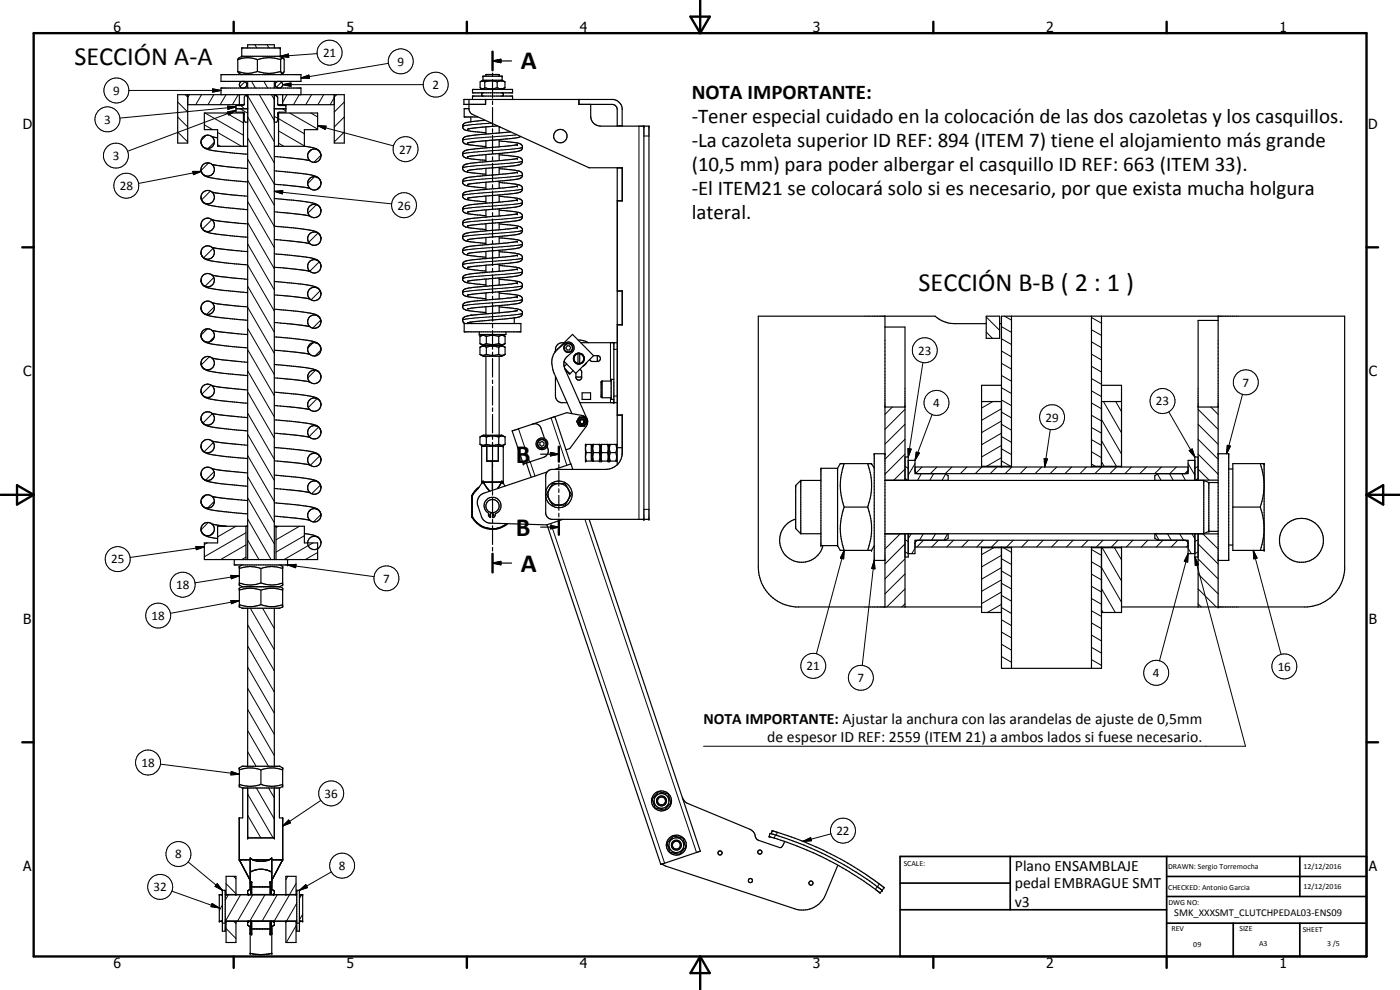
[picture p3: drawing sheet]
<svg xmlns="http://www.w3.org/2000/svg" width="420mm" height="297mm" viewBox="0 0 420 297" stroke-linecap="round" stroke-linejoin="round" font-family="sans-serif">
<defs><g id="words">
<g font-size="7.9">
<text x="22.3" y="19.5">SECCIÓN A-A</text>
<text x="156.3" y="20.8">A</text>
<text x="275.7" y="87.3">SECCIÓN B-B ( 2 : 1 )</text>
<text x="154.8" y="138.8">B</text>
<text x="154.8" y="160.7">B</text>
<text x="156.3" y="171.5">A</text>
</g>
<g font-size="6.3">
<text x="207.6" y="29.8">NOTA IMPORTANTE:</text>
<text x="207.6" y="37">-Tener especial cuidado en la colocación de las dos cazoletas y los casquillos.</text>
<text x="207.6" y="44.2">-La cazoleta superior ID REF: 894 (ITEM 7) tiene el alojamiento más grande</text>
<text x="207.6" y="51.4">(10,5 mm) para poder albergar el casquillo ID REF: 663 (ITEM 33).</text>
<text x="207.6" y="58.6">-El ITEM21 se colocará solo si es necesario, por que exista mucha holgura</text>
<text x="207.6" y="65.7">lateral.</text>
</g>
<g font-size="4.7">
<text x="211.1" y="217.3">NOTA IMPORTANTE: Ajustar la anchura con las arandelas de ajuste de 0,5mm</text>
<text x="230.2" y="222.7">de espesor ID REF: 2559 (ITEM 21) a ambos lados si fuese necesario.</text>
<text x="304.6" y="261.2">Plano ENSAMBLAJE</text>
<text x="304.6" y="266.6">pedal EMBRAGUE SMT</text>
<text x="304.6" y="272">v3</text>
</g>
<g font-size="4.2">
<text x="34" y="9.6">6</text>
<text x="104" y="9.6">5</text>
<text x="174" y="9.6">4</text>
<text x="244" y="9.6">3</text>
<text x="314" y="9.6">2</text>
<text x="384" y="9.6">1</text>
<text x="6.8" y="38.7">D</text>
<text x="410.6" y="38.7">D</text>
<text x="7" y="112.9">C</text>
<text x="410.8" y="112.9">C</text>
<text x="7" y="187.1">B</text>
<text x="410.8" y="187.1">B</text>
<text x="7" y="261.4">A</text>
<text x="410.8" y="261.4">A</text>
<text x="34" y="290.4">6</text>
<text x="104" y="290.4">5</text>
<text x="174" y="290.4">4</text>
<text x="244" y="290.4">3</text>
<text x="314" y="290.4">2</text>
<text x="384" y="290.4">1</text>
</g>
<g font-size="3.9">
<text x="97" y="17.1">21</text>
<text x="119.3" y="19.7">9</text>
<text x="34" y="28.4">9</text>
<text x="129.8" y="26.7">2</text>
<text x="31.3" y="37.1">3</text>
<text x="33.8" y="48">3</text>
<text x="119.7" y="46.1">27</text>
<text x="35.9" y="57">28</text>
<text x="119.3" y="62.9">26</text>
<text x="275.5" y="106.4">23</text>
<text x="372.9" y="116">7</text>
<text x="280.1" y="122.2">4</text>
<text x="346.9" y="121.6">23</text>
<text x="313.8" y="126.5">29</text>
<text x="33.3" y="169">25</text>
<text x="52.8" y="176.7">18</text>
<text x="115" y="174.8">7</text>
<text x="45.5" y="186">18</text>
<text x="242.1" y="201">21</text>
<text x="346" y="203.1">4</text>
<text x="383.4" y="201.2">16</text>
<text x="257.4" y="204.6">7</text>
<text x="42.5" y="230">18</text>
<text x="97.4" y="239.3">36</text>
<text x="251" y="250.5">22</text>
<text x="52.6" y="257.5">8</text>
<text x="101.7" y="261">8</text>
<text x="46.1" y="267.4">32</text>
</g>
<text font-size="3.1" x="352.4" y="275">SMK_XXXSMT_CLUTCHPEDAL03-ENS09</text>
<g font-size="2.4">
<text x="271.2" y="259.7">SCALE:</text>
<text x="350.6" y="260.8">DRAWN: Sergio Torremocha</text>
<text x="391.2" y="260.6">12/12/2016</text>
<text x="350.6" y="267">CHECKED: Antonio Garcia</text>
<text x="391.2" y="266.7">12/12/2016</text>
<text x="350.6" y="271.4">DWG NO:</text>
<text x="351.6" y="279.3">REV</text>
<text x="372" y="279.4">SIZE</text>
<text x="391" y="279.6">SHEET</text>
<text x="358.1" y="284.1">09</text>
<text x="377.9" y="283.8">A3</text>
<text x="398.3" y="283.8">3 /5</text>
</g>
</g></defs>
<g fill="none" stroke="#000" stroke-width=".35">
<path d="M71.4 17.9a7.5 7.5 0 0 1 5.8 0M71.4 17.9v3.5M72.5 16.9v-2.5h11.6v2.5M72.5 16.9h11.6M72.5 16.9l-.8 .5-.3 .5M74.3 14.4v-1h8v1M77.2 17.9l3.1-.6 2.1 .1 1.8 .5M77.2 17.9v3.5M84.1 16.9l.8 .5M84.2 17.9v3.5M84.8 17.3l-.6 .6M84.8 17.3l.1 .1"/>
<path d="M84.9 17.4l.4 .5v3.5l-.4 .6M147.8 18.3l2.5-.5v1zM147.8 15.5v5.6M147.8 18.3h5.7M56.3 28.4v14.5h-3v-14.5h50v14.5h-3v-14.5M56.3 31.4h17M66.3 22.4h24v2h-24zM66.3 28.4v-2h24v2M70.8 32.6h3.5M71.4 21.4a7.7 7.7 0 0 0 5.8 0M71.4 21.4l.3 .5 .8 .5M71.8 28.4v3"/>
<path d="M72.6 24.4a1.01 1.01 0 0 0-.8 1.1 1.01 1.01 0 0 0 1 .9M73.1 33.9v10M73.3 33.9h-12v5h4v5h9M73.3 24.4a1.01 1.01 0 0 1 .8 1.1 1.01 1.01 0 0 1-1 .9M74.3 24.4v2M74.3 28.4v139.5M74.3 28.7h-.7l-.3 .5-.1 2.3-.4 .2h-2v2h2.3l.2 .3v2.2l.3 .5h.7M77.2 21.4l3.1 .6 2.1-.1 1.8-.5M82.3 24.4v2M82.3 28.4v139.5M82.3 28.7h.7l.3 .5v2.1l.2 .2 2.3 .2v2h-2.3l-.2 .3v2.2l-.3 .5h-.7M82.3 32.6h3.5"/>
<path d="M83.3 24.4a1.01 1.01 0 0 0-.7 1.1 1.01 1.01 0 0 0 1 .9M83.4 31.4h16.9M83.4 33.9h11.9v5h-4v5M83.6 33.9v10M84.1 24.4a1.01 1.01 0 0 1 .7 1.1 1.01 1.01 0 0 1-.9 .9M84.2 21.4l.6 .6M84.8 28.4v3M84.9 22h-.1M84.9 22l-.8 .4M140.7 29.8v3.1l.4 .9 .8 .6 34.9 15.9h9.9l.1 10-1.6-.1M140.7 32.6h-1.4v2.5h4.2M141.3 35.1v1.4"/>
<path d="M141.8 29.8v-1h12v1M141.8 26.8h12v1.1h-12zM144.3 24.4l.7-.1 .5 .3M144.3 24.4l-.2 .2v1.7l.2 .2M144.3 26.5l.6 .3M144.9 27.9l-.3 .3 .3 .6M144.9 24.1v-1.2h5.8v1.2M144.9 24.1h5.8M144.9 24.1l-.6 .3M145.5 24.6a6.6 6.6 0 0 1 3.7 0M145.5 26.3l-.5 .3-.7-.1M145.5 26.3a5.7 5.7 0 0 0 3.7 0"/>
<path d="M145.5 24.6v1.7M145.7 36.1l-4.1 .4a2.86 2.86 0 0 0-2.8 1.2 1.65 1.65 0 0 0 2 1.6l5 .5M145.7 29.8v1.5h-6.5v-1.5h44.9a3.2 3.2 0 0 1 2.6 2.6v5.4M145.8 22.9v-.5h4v.5M145.8 38.1v2.1M147.8 21.9v1.1M147.8 23.9v5.5M147.8 30.3v1.1M147.8 32.3v5.5M147.8 38.7v1.1M149.2 26.3a2.31 2.31 0 0 0 2.2 .1M149.2 24.6v1.7"/>
<path d="M149.3 37.8l-8.9 .9M149.8 38v1.9M149.8 38.1l.4 .1M150.7 24.1l.7 .4M150.7 27.9l.4 .3-.4 .6M151.4 24.5a2.52 2.52 0 0 0-2.2 .1M151.4 24.5l.1 .1-.1 1.8M151.4 26.4l-.7 .4M153.2 39.5l-11.5 1.1a2.99 2.99 0 0 0-2.8 1.2 1.6 1.6 0 0 0 2 1.6l4.9 .6M173.7 29.8v1.5h10l.9 .3 .4 .4 .2 .8v5M173.8 29.8v1.5M177.3 31.3v3.5a2.96 2.96 0 0 0 3 3h14.5v118h-29.4l-1.2-.7-.4-.9v-5.2"/>
<path d="M185.2 37.7h1.5M193.2 37.8v118M60.3 42.5a2.01 2.01 0 0 1 2.4-1.9 2.01 2.01 0 0 1 1.5 2.7 2.01 2.01 0 0 1-3 .9M60.3 59.2a2 2 0 0 1 1.9-2 2 2 0 0 1 2.1 1.7 2 2 0 0 1-1.6 2.2h-.8l-.7-.3M60.3 42.5l.1 .6M60.3 50.8a2.01 2.01 0 0 1 2.9-1.8 2.01 2.01 0 0 1 .4 3.4 2.01 2.01 0 0 1-3.2-1M60.3 50.8l.1 .6M60.3 59.2l.1 .5M60.4 59.7l.4 .8M60.4 43.1l.3 .6M60.4 51.4l.3 .5M60.7 52l.5 .5"/>
<path d="M60.7 43.7l.1 .1M60.7 43.7l.3 .4M60.8 43.9a8.8 8.8 0 0 0 5.7 1.6l7.8 .8M61.3 52.6a27.4 27.4 0 0 0 9.1 1.6l3.9 .4M63.7 49.4l10.6 1.2M63.7 57.7l10.6 1.2M63.7 41.1l1.6 .3M82.3 55.2l7.1 .7 3.6 .6M82.3 51.3l5.2 .4a27.2 27.2 0 0 1 7.6 1.3l.9 .9M82.3 47l7.4 .7 3.3 .5M82.3 43.9h9M82.3 59.6l7.4 .6a14.7 14.7 0 0 1 5.8 1.4"/>
<path d="M91.3 43.9a6.6 6.6 0 0 1 4.7 1.7M96 45.6a2 2 0 0 0-3.3 0 2 2 0 0 0 1.2 3.1l1.6-.3 .6-.7 .2-1M96 45.6l.3 1.1M96 53.9l.3 1.1M96 53.9a2.01 2.01 0 0 0-3.2-.2 2.01 2.01 0 0 0 .6 3.1 2.01 2.01 0 0 0 2.9-1.4v-.4M96.1 45.8l.2 .9M140.4 47h.1M140.4 59.5h.1M145.8 42.2v2.2M145.8 46.4v2.1M145.8 50.5v2.2M145.8 54.7v2.1"/>
<path d="M145.8 58.8v2.2M145.9 42.2l-5.5 .7M145.9 44.4l-4.3 .4a2.67 2.67 0 0 0-2.8 1.2 1.84 1.84 0 0 0 2.2 1.6l4.8 .5M145.9 48.5a20.7 20.7 0 0 0-6.8 1.1 1.18 1.18 0 0 0-.2 1.4 1.18 1.18 0 0 0 1.3 .6l5.6 .6M145.9 52.7h-.6a19 19 0 0 0-6 .9 1.26 1.26 0 0 0-.3 1.5 1.26 1.26 0 0 0 1.4 .7l5.4 .6M145.9 56.8l-3.9 .4a4.5 4.5 0 0 0-3.1 1 1.48 1.48 0 0 0 1.8 1.8l5.1 .6M147.8 40.6v5.5M147.8 47v1.1M147.8 49v5.5M147.8 55.4v1.1M147.8 57.3v5.6M149.8 41.9v2.2"/>
<path d="M149.8 46v2.2M149.8 50.2v2.1M149.8 54.4v2.1M149.8 58.5v2.1M149.8 42.3l5.7 .7a1.21 1.21 0 0 1 1.3 1.2 1.21 1.21 0 0 1-1.3 1.2l-15.1 1.6M149.8 46.4l4.9 .5a2.33 2.33 0 0 1 2.1 1.2 1.61 1.61 0 0 1-1.8 1.6l-14.6 1.5M149.8 50.6l5.2 .6a1.4 1.4 0 0 1 1.4 .5 1.4 1.4 0 0 1 .1 1.6 23.4 23.4 0 0 1-7.8 1.1l-8.2 .9M149.8 54.7l5.7 .7a1.21 1.21 0 0 1 1.3 1.2 1.21 1.21 0 0 1-1.3 1.2l-15.1 1.7M149.8 58.9l4.9 .5a2.17 2.17 0 0 1 2.1 1.2 1.85 1.85 0 0 1-2.1 1.5l-14.3 1.5M155.2 51.7l-9.3 1M155.2 55.8l-9.3 1M155.2 55.8h.1"/>
<path d="M155.2 43.4l-9.3 1M155.2 43.4h.1M155.3 60l-9.4 1M155.3 47.5l-9.4 1M156.3 40.9l-.8 .4-2.1 .3-7.5 .6M185.2 50.3v89.1M185.2 50.4h1.5M60.3 67.4a2.01 2.01 0 0 1 2.5-1.9 2.01 2.01 0 0 1 1.3 2.9 2.01 2.01 0 0 1-3.1 .6M60.3 75.7a2.01 2.01 0 0 1 2.4-1.9 2.01 2.01 0 0 1 1.5 2.7 2.01 2.01 0 0 1-3 .9M60.3 67.4l.1 .6M60.3 75.7l.1 .6M60.3 67.4l.1 .7"/>
<path d="M60.4 76.3l.2 .4M60.4 76.3l.3 .6M60.4 68l.1 .2M60.4 68.1l.3 .5M60.7 68.6l.2 .4M60.7 76.9a6.7 6.7 0 0 0 4.8 1.7l8.8 .9M60.7 76.9l.3 .4M60.7 68.6a4.3 4.3 0 0 0 3.6 1.5l10 1.1M60.8 60.5l.3 .3M61 60.7a13.9 13.9 0 0 0 6.5 1.6l6.8 .6M63.7 66l2.5 .4 8.1 .8M63.7 74.3l2.2 .4 8.4 .8"/>
<path d="M82.3 71.9l8.4 .8 2.3 .4M82.3 63.5l10.6 1.3M82.3 67.9l6.9 .6a18.2 18.2 0 0 1 6 1.2l.8 .8M82.3 76.2l4 .3a30.8 30.8 0 0 1 9.1 1.6l.6 .7M92.9 64.8h.1M95.6 61.8l.3 .2M95.7 70.2a2.01 2.01 0 0 0-3.1 .4 2.01 2.01 0 0 0 1.2 3 2.01 2.01 0 0 0 2.5-2M95.8 70.3l.2 .2M95.8 62l.2 .2M96 78.8a2.01 2.01 0 0 0-3.3-.1 2.01 2.01 0 0 0 1 3.1 2.01 2.01 0 0 0 2.6-1.9M96 62.2a2.01 2.01 0 0 0-2.9-.4 2.01 2.01 0 0 0-.2 2.9M96 78.8l.2 .5"/>
<path d="M96 70.5l.2 .5M96 62.2l.2 .5M96.2 62.7l.1 .6M96.2 71l.1 .6M96.2 79.3l.1 .6M96.3 63.3a2.01 2.01 0 0 1-1.2 1.9 2.01 2.01 0 0 1-2.2-.5M145.8 63v2.2M145.8 67.1v2.2M145.8 71.3v2.1M145.8 75.4v2.2M145.8 79.6v2.1M145.9 77.6a17.7 17.7 0 0 0-6.8 1.1 1.27 1.27 0 0 0 0 1.4 1.27 1.27 0 0 0 1.3 .6l5.4 .6"/>
<path d="M145.9 61a20.7 20.7 0 0 0-6.8 1.1 1.18 1.18 0 0 0-.2 1.3 1.18 1.18 0 0 0 1.3 .7l5.6 .6M145.9 65.2a21.9 21.9 0 0 0-6.6 .9 1.28 1.28 0 0 0-.3 1.5 1.28 1.28 0 0 0 1.4 .6l5.4 .7M145.9 69.3l-4.3 .4a3.5 3.5 0 0 0-2.6 .8 1.34 1.34 0 0 0 1.4 1.9l5.4 .6M145.9 73.4l-5.2 .6a1.57 1.57 0 0 0-1.8 1.7l.2 .4a15.1 15.1 0 0 0 6.2 1l.5 .1M147.8 63.8v1M147.8 65.7v5.6M147.8 72.2v1M147.8 74.1v5.6M149.8 62.7v2.1M149.8 66.8v2.2M149.8 71v2.1M149.8 75.1v2.2"/>
<path d="M149.8 79.2v2.2M149.8 63l5.5 .7a1.27 1.27 0 0 1 1.5 1.1 1.27 1.27 0 0 1-1.3 1.4l-15 1.5M149.8 67.2l5.7 .7a1.21 1.21 0 0 1 1.3 1.2 1.21 1.21 0 0 1-1.3 1.2l-15.1 1.6M149.8 71.4l5.5 .5a1.26 1.26 0 0 1 1.4 .8 1.26 1.26 0 0 1-.6 1.6l-2.9 .5-12.8 1.3M149.8 75.5l5.7 .7a1.23 1.23 0 0 1 1.3 1.2 1.23 1.23 0 0 1-1.3 1.2l-15 1.6M149.8 79.7l5.7 .6a1.21 1.21 0 0 1 1.3 1.2 1.21 1.21 0 0 1-1.3 1.2l-15.1 1.7M155.2 76.6l-9.3 1M155.2 64.2l-9.3 1M155.2 72.4l-3 .5-6.3 .5M155.2 72.4h.1M155.3 68.3l-2.6 .4-6.8 .6M60.3 92.4a2 2 0 0 1 2.5-2 2 2 0 0 1 1.3 2.8 2 2 0 0 1-3.1 .7"/>
<path d="M60.3 84.1l.1 .5M60.3 92.4l.1 .6M60.4 93l.3 .5M60.4 84.6l.3 .6M60.4 84.6l.1 .3M60.7 85.2a5.9 5.9 0 0 0 4.4 1.7l9.2 .9M60.7 93.5l.4 .5a17.4 17.4 0 0 0 7.5 1.5l5.7 .6M60.7 93.5l.1 .2M63.7 90.8l3.5 .6 7.1 .7M63.7 99.1l3.2 .6 7.4 .7M63.7 82.5l.1 .1M63.7 82.6a2.01 2.01 0 0 1-.1 3 2.01 2.01 0 0 1-2.9-.4"/>
<path d="M63.7 82.6a2.01 2.01 0 0 0-2.2-.4 2.01 2.01 0 0 0-1.2 1.9M63.8 82.6l10.5 1.2M82.3 84.5l5.8 .5a25.2 25.2 0 0 1 7 1.2l.4 .3M82.3 88.5l10.7 1.2M82.3 80.2l8.1 .7 2.6 .5M82.3 92.8l7.4 .7a16.3 16.3 0 0 1 5.5 1.1l.5 .5M82.3 96.8l8.4 .8 2.3 .4M95.3 94.7a2.01 2.01 0 0 0-2.9 1.2 2.01 2.01 0 0 0 1.6 2.6 2.01 2.01 0 0 0 2.3-2M95.5 94.9l.1 .1M95.6 86.7l.6 .9M95.7 95l.5 .9M95.8 95.2l.4 .7"/>
<path d="M96.2 87.6a1.73 1.73 0 0 0-1.5-1.4 1.94 1.94 0 0 0-2.1 1 2.01 2.01 0 0 0 1.3 3 2.01 2.01 0 0 0 2.4-2M96.2 87.6l.1 .6M96.2 95.9l.1 .6M139.3 97.1h17v2.5h-17zM140.4 92.7h.1M140.5 92.6l-.1 .1M141.3 96.6v.5M141.7 94.6h-.4M143.8 99.6v.8h8v-.8M145.8 83.7v2.2M145.8 87.9v2.1M145.8 92v2.1"/>
<path d="M145.9 90l-4.9 .6a1.66 1.66 0 0 0-2.1 1.7 3.7 3.7 0 0 0 3.1 1.1l3.8 .4M145.9 81.7l-4.3 .4a3.2 3.2 0 0 0-2.6 .9 1.32 1.32 0 0 0 1.4 1.9l5.4 .6M147.8 80.5v1.1M147.8 82.5v5.5M147.8 88.9v1.1M147.8 90.8v5.6M147.8 97.3v1M147.8 99.2v5.6M149.8 83.8l5.7 .7a1.23 1.23 0 0 1 1.3 1.2 1.23 1.23 0 0 1-1.3 1.2l-15.1 1.6M149.8 83.4v2.1M149.8 87.5v2.2M149.8 91.7v2.2"/>
<path d="M149.8 87.9l5.7 .7a1.23 1.23 0 0 1 1.3 1.3 1.23 1.23 0 0 1-1.3 1.2l-15.1 1.6M149.8 92.1a19.4 19.4 0 0 1 6.6 1 1.26 1.26 0 0 1 .2 1.5 1.26 1.26 0 0 1-1.4 .6l-14.8 1.6M154.3 95.4v1.7M155.2 84.9l-1.7 .3-6.5 .6a30 30 0 0 0-7.6 1 1.25 1.25 0 0 0-.4 1.5 1.25 1.25 0 0 0 1.4 .7l5.4 .6M155.2 89.1l-9.3 .9M155.2 84.9h.1M155.3 93.2l-12.4 1.2a8.7 8.7 0 0 0-3.8 .9 1.15 1.15 0 0 0 .5 1.8M155.3 93.2h.1M155.3 89l-.1 .1M155.3 80.7l-2.6 .5-6.8 .5M185.2 87.3h1.5M185.2 97.4h1.5"/>
<path d="M185.3 87.3h1.4l.1 10.2h-1.5M265.6 98.1h6v46M265.6 94.9v87.2M296 97.1h-9.4a9 9 0 0 1-6-2.2h-53v75.2a12 12 0 0 0 11.2 12h55.8M296 94.9h4v6.6h-4zM300 97.1h.6M303.6 94.9v45.2M327.6 94.9v45.2M330.6 94.9v45.2M365.6 96.1h-6v48M365.6 94.9v87.2M60.3 100.6l.2-.7 .5-.8 .8-.4h.9a2.01 2.01 0 0 1 1.4 2.8 2.01 2.01 0 0 1-3.1 .7"/>
<path d="M60.3 109a2.01 2.01 0 0 1 2.7-2 2.01 2.01 0 0 1 .9 3.2 2.01 2.01 0 0 1-3.2-.1M60.3 100.6l.2 .8M60.3 109l.1 .5M60.3 117.3a2 2 0 0 1 2.4-2 2 2 0 0 1 1.5 2.7 2 2 0 0 1-3 .9M60.3 117.3l.1 .6M60.3 100.6l.4 1.2M60.4 109.5l.3 .6M60.4 117.9l.7 1M60.4 109.5l.1 .3M60.7 101.8a5.1 5.1 0 0 0 4 1.6l9.6 1M60.7 101.8l.1 .2M60.7 110.1a5.9 5.9 0 0 0 4.4 1.7l9.2 .9"/>
<path d="M60.8 101.9l.1 .2M61 118.8a11.5 11.5 0 0 0 6 1.5l7.3 .7M63.7 107.4l3.2 .6 7.4 .7M63.7 115.7l3.5 .6 7.1 .7M82.3 113.4l10.7 1.2M82.3 101.1l5.2 .4a25.3 25.3 0 0 1 7.7 1.4l.8 .8M82.3 117.6l11.1 1.3a3.1 3.1 0 0 1 2.8 1.9M82.3 105.1l10.7 1.2M82.3 109.3l4 .4a31 31 0 0 1 8.9 1.5l.8 .8M95.9 103.5a2.01 2.01 0 0 0-3.2 .2 2.01 2.01 0 0 0 1.1 3.1 2.01 2.01 0 0 0 2.5-2M96 112l-1.1-.8-1-.1a2.02 2.02 0 0 0-1.6 2.3 2.02 2.02 0 0 0 2.1 1.7 2.02 2.02 0 0 0 1.9-2M96 103.7l.2 .5"/>
<path d="M96 112l.2 .5M96.1 112.1l.1 .4M96.2 104.2l.1 .6M96.2 112.5l.1 .6M144 100.9v2.2M144 104.2v2.1M144 106.3l1 .6h5.7l.9-.6M144 106.3l.2 .1a1.62 1.62 0 0 0 1.8-.1M144 104.2a1.63 1.63 0 0 1 2 0M144 103.1a1.85 1.85 0 0 0 2 0M144 100.9a1.63 1.63 0 0 1 2 0M144 103.1l1 .5"/>
<path d="M145 103.6h5.7M145 103.6l-1 .6M145 100.4l-1 .5M145.8 106.9v23.7M146 100.9v2.2M146 104.2v2.1M146 106.3l1.8 .3 1.9-.3M146 104.2a5.7 5.7 0 0 1 3.7 0M146 103.1a6.6 6.6 0 0 0 3.7 0M146 100.9l1.4-.3 2.3 .3M147.8 105.7v1M147.8 107.6v5.6"/>
<path d="M147.8 114v1.1M147.8 116v5.5M149.7 100.9v2.2M149.7 104.2v2.1M149.7 106.3l1 .3 .9-.3M149.7 104.2a1.6 1.6 0 0 1 1.9 0M149.7 103.1a1.82 1.82 0 0 0 1.9 0M149.7 100.9l.7-.3 1.2 .3M149.8 106.9v23.7M150.7 103.6l.9 .6M150.7 100.4l.9 .5M151.6 100.9v2.2"/>
<path d="M151.6 104.2v2.1M151.6 103.1l-.9 .5M166.6 105.7l5.2-5.4 6.3 6.4M166.7 113v5.8a2.09 2.09 0 0 0 1.6 2h1.9M169.2 109.8l.3-2 2.2-2.1a1.74 1.74 0 0 0 .2-2.4 1.74 1.74 0 0 0-2.5-.3l-2.1 1.8a5.6 5.6 0 0 0-1.3 6.4l5.7 12.9M169.2 109.8h.1M169.3 109.8l.3 1.1M169.3 102.8a2.16 2.16 0 0 0-2.6 2.5M169.6 110.9l6.6 14.9M169.6 110.9l1.2 1.2M169.7 119.8h.1M170.1 109.2l-.8 .8"/>
<path d="M170.2 103.8h.7l.4 .6-.4 .6h-.7l-.4-.6zM170.8 112.1l.1 .1M172 111.2l-.9 .9h-.3M172.2 108v.1M172.2 108l.3 .6 1 .5M172.3 106.8l-.1 1.2M172.8 113.1h1.8M173.3 109.1h-.1M173.5 106.2a1.43 1.43 0 0 0-1.3 1.4 1.43 1.43 0 0 0 1.3 1.4M173.5 106v3.1M173.5 106h.5M173.5 109.1h.5"/>
<path d="M173.5 106l-1 .6M173.5 102l2.1 .4 1 .4M174 106.2a1.44 1.44 0 0 1 1.2 1.4 1.44 1.44 0 0 1-1.2 1.4M174 110.9l.6 .6v1.9a.88 .88 0 0 1-1 .7 .88 .88 0 0 1-.8-.9v-1.3M174 106v3.1M174 106l.8 .4 .4 .7M174.3 102.8h10.9M174.7 117.9h2.5v1.9h-2.5zM175.2 108l-.4 .8-.8 .3M175.3 107.1a1.64 1.64 0 0 0-2.5-.9 1.64 1.64 0 0 0 0 2.7 1.64 1.64 0 0 0 2.5-.9M175.3 107.1v.9M175.3 107.4l-.1 .6"/>
<path d="M176.1 108.8l-1.2 1.1M178.1 106.7h1.4a.9 .9 0 0 1 .7 .9 .9 .9 0 0 1-.7 .9h-1.9l-.6-.6M178.1 106.7l-5.3 5.3-3.5-3.5M179.2 106.7v1.8M183.4 114.3h-2.8l-.2 .2v4.7l.3 .1h2.7M184.2 113.8h-.8v6h.8M184.2 102.8v18M300.6 115.6h-6v24.5M330.6 115.6h6v24.5M60.3 125.6a2.01 2.01 0 0 1 2.5-2 2.01 2.01 0 0 1 1.3 2.9 2.01 2.01 0 0 1-3.2 .5M60.3 133.9l.3-1 .4-.6 .9-.4h.8a2.01 2.01 0 0 1 1.3 3.1 2.01 2.01 0 0 1-3.3 0M60.3 125.6l.1 .6"/>
<path d="M60.3 133.9l.2 .7M60.3 133.9l.4 1.1M60.4 126.2l.3 .5M60.7 126.7a5.3 5.3 0 0 0 4 1.6l9.6 1M60.7 135l.3 .4M60.7 126.7l.1 .2M61.3 135.6a21 21 0 0 0 7.9 1.5l5.1 .5M63.7 124l3.5 .6 7.1 .7M63.7 132.3l4.2 .7 6.4 .6M82.3 138.3l6.4 .6 4.2 .6M82.3 126l6.9 .6a19.9 19.9 0 0 1 6 1.2l.5 .4 .5 .9M82.3 134.3l5.2 .4a22.2 22.2 0 0 1 7.7 1.4l.5 .4"/>
<path d="M82.3 121.7l7.1 .6 3.6 .6M82.3 130l10.7 1.2M92.9 139.5h.1M95.3 136.2a2.02 2.02 0 0 0-2.6 .6 2.02 2.02 0 0 0 .2 2.6M95.4 136.2l.1 .2M95.6 136.4l.1 .2M95.7 136.5l.3 .4M95.8 136.7l.2 .2M96 136.9l.2 .5M96.2 120.8l.1 .6M96.2 120.8l-.3-.7-.8-.6a2.05 2.05 0 0 0-2.4 .8 2 2 0 0 0 1.1 3 2 2 0 0 0 2.5-1.9M96.2 129.1l.1 .6"/>
<path d="M96.2 129.1a2 2 0 0 0-2.5-1.3 2 2 0 0 0-1.3 2.5 2.02 2.02 0 0 0 2.2 1.4 2.02 2.02 0 0 0 1.7-2M96.2 137.4l.1 .6M96.3 138a2.02 2.02 0 0 1-1.2 1.9 2.02 2.02 0 0 1-2.2-.5M144 131.1v2.2M144 131.1l1-.5h5.7l.9 .5M144 131.1a1.85 1.85 0 0 1 2 0M144 133.3a1.63 1.63 0 0 0 2 0M144 133.3l1 .6M146 131.1a6.6 6.6 0 0 1 3.7 0M146 133.3l1.4 .3 2.3-.3M146 131.1v2.2M146.1 133.9v4.4h3.5v-4.4"/>
<path d="M147.8 138.3v8.8M147.8 122.4v1M147.8 124.3v5.6M147.8 130.8v1M147.8 132.7v5.6M149.7 131.1a1.82 1.82 0 0 1 1.9 0M149.7 133.3l.7 .3 1.2-.3M149.7 131.1v2.2M151.6 131.1v2.2M151.6 133.3l-.9 .6M158 138.9l1.4 4.3M159.8 127.3a1.91 1.91 0 0 1 2.6 1.2l1 3.1"/>
<path d="M159.8 127.3l-6.1 2 3.3 9.9 1-.3M162 132.8l.7-.3 .6 .3-.1 .8-.6 .3-.6-.4zM162.3 136.3h5.4M164.2 133.9a2.22 2.22 0 0 1-1 3.3l-5.2 1.7M165.2 135.8l2.5 .5-2.5 .5zM166.5 125l-6.7 2.3M166.5 125l3.6-1.2 4.7 .9a2.04 2.04 0 0 1 1.4 1.8M166.5 125l4.8 14.2M167.7 134v4.5M167.7 139.4v1.1M173.9 126.5l.1 .4M173.9 125.1h1.6l.7 1.4-.8 1.4h-1.2a1.5 1.5 0 0 1-1-1.6z"/>
<path d="M174 126.2l-.1 .3M174 126.9l.3 .3M174 120.8h11.2M174 126.1l-.1 .4M174.1 127l.2 .2M174.1 125.9l.8-.1 .5 .6M174.1 125.9l-.1 .3M174.5 125.8l-.4 .2M174.8 125.8l.2 .1M175 124.8a1.72 1.72 0 0 1 1.2 2.5M175.1 125.9l.3 .6-.3 .6M175.1 127.1l-.4 .2"/>
<path d="M175.1 127.1l-.8 .1M175.4 126.4l-.3 .7M175.7 133.3h1.7v5h-1.7zM175.7 134.9l.2 .9M175.7 137.4l.2 .9M175.9 133.3l-.2 1M175.9 135.8l-.2 1M175.9 135.8h1.5M176.2 126.6l-.2 1.2-5 6.8-1.2 .4M177.4 133.6h.3M177.4 138h.3M177.7 133.6v4.4l.2 .3h2.1l.2-.3"/>
<path d="M177.7 133.6l.2-.3h2.1l.2 .3M178.1 135.8h1.7M178.1 135.8a3.3 3.3 0 0 0 0 2.5M178.1 133.3l-.2 1.3 .2 1.2M179.8 133.3l.2 1-.2 1.5M179.8 135.8l.2 1-.2 1.5M180.2 138l.2 .3h2.1l.2-.3M180.2 133.6l.2-.3h2.1l.2 .3M180.2 133.6v4.4M180.6 135.8h1.7M180.6 135.8l-.2 1 .2 1.5M180.6 133.3l-.2 1 .2 1.5"/>
<path d="M182.3 133.3l.2 1-.2 1.5M182.3 135.8l.2 1-.2 1.5M182.7 138l.2 .3h2.2l.1-.3M182.7 133.6l.2-.3h2.2l.1 .3M182.7 133.6v4.4M183.1 135.8h1.7M183.1 135.8l-.2 1 .2 1.5M183.1 133.3l-.2 1 .2 1.5M184.8 133.3l.3 1.3-.3 1.2M184.8 135.8a3.3 3.3 0 0 1 0 2.5M185.2 124.6h1.5M185.2 134.3h1.6"/>
<path d="M185.3 124.5h1.4v12M186.8 135.8a5 5 0 0 1-5 5h-16.4a2.05 2.05 0 0 0-1.6 1.7v5.2M253.4 139.1a18.5 18.5 0 0 0 0 13M260.4 139.1a18.9 18.9 0 0 1 0 13M265.6 122.1h6M265.6 136.1h-3.2v32h3.2M271.6 137.1h1v7M272.6 138.1h2v4h82v-4h2M294.6 120.5h6M294.6 139.9h9M327.6 139.9h9M330.6 120.5h6"/>
<path d="M359.6 122.1h6M359.6 137.1h-1v7M365.6 136.1h3.2v32h-3.2M370 139.1h9.4v26h-9.4zM378.2 139.1l.9 3.4 .3 2.3M60.3 158.7l.1 .6M60.3 142.2a1.99 1.99 0 0 1 3.1-1.7 2.01 2.01 0 0 1 .9 2.1 2.01 2.01 0 0 1-1.6 1.5l-1.2-.1-.7-.6M60.3 142.2l.1 .5M60.3 150.5l.1 .5M60.3 158.7a2.01 2.01 0 0 1 2.3-1.9 2.01 2.01 0 0 1 1.7 2.5 2.01 2.01 0 0 1-2.8 1.3M60.3 158.7l.1 .7M60.4 159.3l.3 .6"/>
<path d="M60.4 142.7l.4 .7M60.4 151l.3 .6M60.6 159.7l.1 .2M60.7 159.9l.8 .7M60.7 151.6l.2 .3M60.7 151.6l.4 .5M60.7 159.9l.8 .8M60.8 143.5a6.7 6.7 0 0 0 4.3 1.4l9.2 1M61 152a14.1 14.1 0 0 0 7 1.6l6.3 .6M63.7 140.6l3.5 .6 7.1 .7M63.7 157.3l4.4 .6M63.7 149h.1"/>
<path d="M63.7 149a2.03 2.03 0 0 0-2.1-.4 2.03 2.03 0 0 0-1.3 1.9M63.7 149a2.03 2.03 0 0 1 .2 2.7 2.03 2.03 0 0 1-2.7 .4M63.8 149l4.1 .6 6.4 .6M73.8 157.9v10M74.3 157.9h-9v5h-4v5h34v-5h-4v-5h-9M82.3 142.5l6.3 .6a20 20 0 0 1 6.6 1.3l.8 .8M82.3 146.6l7.1 .6 3.6 .6M82.3 150.9l6.3 .5a16.5 16.5 0 0 1 7.1 1.7l.3 .4M82.3 154.9l6.4 .5 4.3 .7M82.8 157.9v10M95.3 152.8a2.02 2.02 0 0 0-2.9 1.1 2.02 2.02 0 0 0 1.5 2.7h.8l.8-.3 .6-.7 .2-1M95.5 153l.5 .5"/>
<path d="M96 145.2l-.9-.8a1.96 1.96 0 0 0-2.7 1.7 2 2 0 0 0 1.8 2.2 2 2 0 0 0 2.1-2M96 145.2l.2 .5M96 153.5l.2 .6M96 153.5l.2 .5M96.2 145.7l.1 .6M96.2 154.1l.1 .5M96.2 154l.1 .6M141.6 148.7h.2M141.6 155h.2M141.6 148.7v6.3M141.6 155a7 7 0 0 0 10.8 2.1M141.8 148.7v6.3"/>
<path d="M141.8 155a6.9 6.9 0 0 0 10.3 2.1M143.9 146l-1.3 1.2-1 1.5M144.6 144.7v-10.8h6.4v10.8M144.6 144.7h.2M144.6 144.7l.1 .1M144.7 144.8h.1M144.8 144.7l-.1 .1M145 144.4v.3M145 144.7h5.6M145 144.4l-.2 .3M145 144.7l2 2.7M145 144.4l-3.2 4.3"/>
<path d="M146 150a2.53 2.53 0 0 1 3.9 .4 2.53 2.53 0 0 1-1.2 3.7l-.2 .8-.5 .4h-.2l.1-.5 .3-.3-.3-.3v-.4h-.5l-.1 .4-.3 .2 .2 .9-.6-.7a.72 .72 0 0 0-.6-1.1 2.53 2.53 0 0 1 0-3.5zM147.8 147.5v1M147.8 149.4v5.6M147.8 155.9v1M147.8 157.8v5.6M150.6 144.4l1 1.4M150.6 144.4v.3M150.6 144.7l-1.3 1.9M150.6 144.4l.2 .3M150.8 144.7h.2M150.8 144.7l.1 .1 .1-.1M162.3 158.2h5.4"/>
<path d="M164.2 157.4l34.1 102 11.8-4M164.2 141.6l-18.9 6.4a2.98 2.98 0 0 0-2 3.4l1.3 3.9a3.1 3.1 0 0 0 2.6 1.7l16.9 .5 4.8-1.7M164.7 147.1l1.2-2h3.7l1.2 2M164.7 149.6l.2 .4M164.7 147.1l-.7 1.2 .7 1.3M164.7 147.1a3.3 3.3 0 0 1 3.3-2 3.3 3.3 0 0 1 3 2.4l.5 .8-1 1.7M164.7 147.1l-.2 .8 .2 1.7M164.9 150l1 1.6h3.7l.9-1.6M164.9 150l.9 .9 1.5 .7M165.2 157.7l2.5 .5-2.5 .5zM166.5 140.8l4.9-1.6 .5 1.6M167.7 141.3v4.5"/>
<path d="M167.7 146.7v1M167.7 148.6v4.5M167.7 154v1.1M167.7 156v4.4M170.5 150l-.8 .9-1.6 .7M170.7 147.1l.3 1.2-.5 1.7M176.8 155.8l33.4 99.6M238.8 155.7a6.6 6.6 0 0 0-2.8 11.1 6.6 6.6 0 0 0 11-3.1M240.3 144.1h6.1M240.3 144.1v16M240.3 144.1l-1.5 1.6v12.9l1.5 1.5M251.4 140.5h-5v23.2h5"/>
<path d="M251.4 140.5v23.2M251.4 140.5l.8-1.4h9.4l.8 1.4M253.4 152.1a18.4 18.4 0 0 0 0 13M253.4 152.1h7M260.4 152.1a18.8 18.8 0 0 1 0 13M265.6 144.1h95.7M265.6 144.1h6M274.6 141.4l.8 .7M274.6 140.1h82M283.6 142.1l1 .6v1.4M300.6 140.1v-45.2h103v76a12 12 0 0 1-11.2 11.2h-55.8M347.6 142.1l-1 .6v1.4"/>
<path d="M356.6 141.4l-.8 .7M359.6 144.1h6M361.3 144.1v16M361.3 144.1l1.5 .7M362.8 144.8v14.6M362.8 159.4h2.8M362.8 144.8h2.8M362.8 159.4l-1.5 .7M368.8 140.7h1.2M370 152.1h8.2M378.2 152.1l.9 3.4 .3 2.4M379.4 146.4l-.3 2.4-.9 3.3"/>
<path d="M379.4 159.4l-.3 2.4-.9 3.3M61.5 160.7l1.9 .6 1.9 .3M70.3 167.9v1.6h16v-1.6M71.8 177.1a9.1 9.1 0 0 1 6.5 0M71.8 174.9a9 9 0 0 0 6.5 0M71.8 170.6a9.1 9.1 0 0 1 6.5 0M72.7 176l-.9 .5v5.5l.9 .5h11.3l.8-.5v-5.5l-.8-.5M72.7 169.5l-.9 .5v5.5l.9 .5M72.7 176h11.3M78.3 170.6v4.3M78.3 177.1v4.3M78.3 177.1a9.3 9.3 0 0 1 6.5 0"/>
<path d="M78.3 174.9a9.1 9.1 0 0 0 6.5 0M78.3 170.6a9.3 9.3 0 0 1 6.5 0M84 169.5l.8 .5v5.5l-.8 .5M91.3 160.1a7 7 0 0 1 4.5 1.4l.5 1.1M147.8 169l2.5-.6v1.1zM147.8 164.3v1M147.8 166.2v5.5M147.8 169h5.7M240.3 160.1h6.1M251.4 163.7l.8 1.4h9.4l.8-1.4M265.6 160.2h6M265.6 160.1h95.7"/>
<path d="M271.6 160.1v22M272.6 166.1h2v-4h82v4h2M272.6 160.1v7h-1M274.6 164.1h82M275.6 162.1l-.8 .4-.2 .4M284.6 160.1v1.4l-1 .6M294.6 164.1v19.7h6M294.6 164.3h9M300.6 164.1v36.4h30v-36.4M303.6 164.1v36.4M327.6 164.3h9M327.6 164.1v36.4"/>
<path d="M336.6 164.1v19.7h-6M346.6 160.1v1.4l1 .6M355.6 162.1l.8 .4 .2 .4M358.6 160.1v7h1M359.6 160.2h6M359.6 160.1v22M368.8 163.5h1.2M71.8 181.4l3.3 .6 3.2-.6M74.3 182.5v47.4M78.3 181.4l3.3 .6 3.2-.6M82.3 182.5v47.4M71.8 230.4l.9-.5h11.3l.8 .5v5.5l-.8 .5h-11.3l-.9-.5z"/>
<path d="M71.8 231l2.5-.6h1.5l2.5 .6M71.8 235.3a9 9 0 0 0 6.5 0M72.8 236.4v9h-1v12.6M74.3 236.4v15h8v-15M78.3 231l2.5-.6h1.5l2.5 .6M78.3 235.3a9.1 9.1 0 0 0 6.5 0M78.3 231v4.3M83.9 236.4v9h.9v12.6M197.4 237.8l.3-.3 2.8 .7 .6 2a.79 .79 0 0 1-.3 1.3l-1.4 1.6-2.1-.5a.75 .75 0 0 1-.9-.9l-.7-2zM204.8 239.3l.6 1.1 .7 .5 19 7.9a3.2 3.2 0 0 1 1.8 2.6l.8 .7 6.4 2.2 .8-.5 .6-1.3M71.8 258h3.3M71.8 258l3.3 6.1z"/>
<path d="M74.3 251.4h8M75.8 258h5M75.8 258l-.7-.6v9.4M75.8 258l2.3 .4M75.8 258l2.2 .4M78 258.4h.6M80.8 258l.8-.6v9.4M80.8 258l-2.2 .4M81.6 258h3.2M84.8 258l-3.2 6.1 .3-.5M84.8 258l-2.3 4.3M198.7 259.2l1 .6 39.4 13.1a7.5 7.5 0 0 0 8.7-4.5l3.6-8.8"/>
<path d="M201.8 251.1l.3-.3 2.8 .7 .9 2.7-2 2.1-2.8-.6-.3-1.1a1.86 1.86 0 0 1 .4-2.7zM210.1 255.4h.1M231.5 250.1l.2-.8 1.4 .4a99.1 99.1 0 0 1 26.3 12.3l5.8 4.2 .2 .2-.7 .7M231.5 250.1h-.4l-.2 .9a98.6 98.6 0 0 1 33 16.8l.2 .1M231.5 250.1l.2 .1a100.8 100.8 0 0 1 32.6 16.6l.4 .3M66.7 268.6v-.2h-.9v8h.9v-.2M66.7 267.1h.9v12.3h-.9zM66.7 277h.9M67.6 268.4h21.5M67.6 276.4h21.5M67.8 268.4v-5.5h3v5.5M67.8 276.4v6.4h3v-6.4"/>
<path d="M67.8 268.4h3M74.3 276.4v1.2l.4 .3M74.3 277.5l.4 .4M74.3 268.1l.2 .3h7.6l.2-.2M74.5 276.4l-.2 .3M74.6 268.4h.1M74.6 276.4h.1M74.7 277.9l.6 .2M75.1 264.6h.4M75.1 278v8l3.2 .4 3.3-.4v-8M75.1 261.7a6.3 6.3 0 0 1 6.5 0M75.3 266.7l-1 .6v1.1"/>
<path d="M75.3 276.4v3.6l.2 .2M75.5 264.6l-.2 .2v3.6M75.5 264.6v3.8M75.5 276.4v3.8M75.5 266.1h5.6M75.5 278.7h5.6M81.1 264.6l.3 .3v3.5M81.1 264.6v3.8M81.1 276.4v3.8M81.1 264.6h.5M81.4 266.7l.9 .6v1.1M81.4 276.4v3.5l-.3 .3"/>
<path d="M81.9 277.9l-.5 .2M82 268.4h.1M82 276.4h.1M82.1 276.4l.2 .2M82.3 276.4v1.2l-.4 .3M82.3 277.5l-.4 .4M85.8 268.4v-5.5h3v5.5M85.8 276.4v6.4h3v-6.4M85.8 268.4h3M89.1 277h.8M89.1 267.1h.8v12.3h-.8zM89.9 268.6l.1-.2h.8v8h-.8l-.1-.2"/>
<path d="M264.1 267.9h.1M264.6 267h.1M264.7 267.1l-.6 .8M75.1 280.2h.4M81.1 280.2h.5"/>
<circle cx="168.2" cy="40.8" r="2.01"/>
<circle cx="170.5" cy="104.4" r="1.38"/>
<circle cx="162.6" cy="133.1" r="1.38"/>
<circle cx="162.6" cy="133.2" r="1.76"/>
<circle cx="174.7" cy="126.5" r="1.16"/>
<circle cx="174.7" cy="126.5" r=".59"/>
<circle cx="147.8" cy="151.8" r="1.99"/>
<circle cx="167.7" cy="148.3" r="4"/>
<circle cx="94.3" cy="162.9" r="2"/>
<circle cx="390.6" cy="162.1" r="6.6"/>
<circle cx="198.5" cy="240.3" r="1.5"/>
<circle cx="198.5" cy="240.3" r="3"/>
<circle cx="198.5" cy="240.3" r="1.19"/>
<circle cx="198.5" cy="240.3" r="2.22"/>
<circle cx="203" cy="253.6" r="3"/>
<circle cx="203" cy="253.6" r="1.5"/>
<circle cx="203" cy="253.6" r="1.2"/>
<circle cx="203" cy="253.6" r="2.22"/>
<circle cx="216.1" cy="255.9" r=".62"/>
<circle cx="228" cy="255.7" r=".63"/>
<circle cx="225.2" cy="264.2" r=".63"/>
<circle cx="243.4" cy="265" r=".62"/>
</g>
<g fill="#000">
<circle cx="72.5" cy="16.9" r=".18"/>
<circle cx="72.5" cy="14.4" r=".18"/>
<circle cx="84.1" cy="14.4" r=".18"/>
<circle cx="84.1" cy="16.9" r=".18"/>
<circle cx="71.8" cy="31.4" r=".18"/>
<circle cx="140.4" cy="38.7" r=".18"/>
<circle cx="144.9" cy="22.9" r=".18"/>
<circle cx="144.9" cy="24.1" r=".18"/>
<circle cx="149.8" cy="22.4" r=".18"/>
<circle cx="150.7" cy="24.1" r=".18"/>
<circle cx="150.7" cy="22.9" r=".18"/>
<circle cx="193.2" cy="37.8" r=".18"/>
<circle cx="194.8" cy="37.8" r=".18"/>
<circle cx="140.4" cy="42.9" r=".18"/>
<circle cx="140.4" cy="51.2" r=".18"/>
<circle cx="140.4" cy="55.3" r=".18"/>
<circle cx="140.4" cy="47" r=".18"/>
<circle cx="140.4" cy="59.5" r=".18"/>
<circle cx="155.3" cy="60" r=".18"/>
<circle cx="155.3" cy="55.8" r=".18"/>
<circle cx="155.3" cy="51.7" r=".18"/>
<circle cx="155.3" cy="43.4" r=".18"/>
<circle cx="155.3" cy="47.5" r=".18"/>
<circle cx="140.4" cy="63.6" r=".18"/>
<circle cx="140.4" cy="67.8" r=".18"/>
<circle cx="140.4" cy="76.1" r=".18"/>
<circle cx="140.4" cy="71.9" r=".18"/>
<circle cx="155.3" cy="72.4" r=".18"/>
<circle cx="155.3" cy="68.3" r=".18"/>
<circle cx="155.3" cy="64.1" r=".18"/>
<circle cx="155.3" cy="76.6" r=".18"/>
<circle cx="140.4" cy="80.2" r=".18"/>
<circle cx="140.4" cy="84.4" r=".18"/>
<circle cx="140.4" cy="88.5" r=".18"/>
<circle cx="140.4" cy="96.8" r=".18"/>
<circle cx="155.3" cy="84.9" r=".18"/>
<circle cx="155.3" cy="89" r=".18"/>
<circle cx="155.3" cy="80.7" r=".18"/>
<circle cx="365.6" cy="94.9" r=".18"/>
<circle cx="143.8" cy="100.4" r=".18"/>
<circle cx="169.3" cy="108.5" r=".18"/>
<circle cx="183.4" cy="113.8" r=".18"/>
<circle cx="151" cy="133.9" r=".18"/>
<circle cx="157" cy="139.2" r=".18"/>
<circle cx="175.7" cy="133.3" r=".18"/>
<circle cx="175.7" cy="138.3" r=".18"/>
<circle cx="177.7" cy="133.6" r=".18"/>
<circle cx="180" cy="138.3" r=".18"/>
<circle cx="180" cy="133.3" r=".18"/>
<circle cx="180.2" cy="133.6" r=".18"/>
<circle cx="180.4" cy="138.3" r=".18"/>
<circle cx="180.4" cy="133.3" r=".18"/>
<circle cx="182.5" cy="133.3" r=".18"/>
<circle cx="182.5" cy="138.3" r=".18"/>
<circle cx="182.7" cy="133.6" r=".18"/>
<circle cx="182.9" cy="138.3" r=".18"/>
<circle cx="182.9" cy="133.3" r=".18"/>
<circle cx="184.2" cy="120.8" r=".18"/>
<circle cx="261.6" cy="139.1" r=".18"/>
<circle cx="262.4" cy="136.1" r=".18"/>
<circle cx="265.6" cy="136.1" r=".18"/>
<circle cx="365.6" cy="136.1" r=".18"/>
<circle cx="368.8" cy="136.1" r=".18"/>
<circle cx="379.4" cy="139.1" r=".18"/>
<circle cx="141.6" cy="148.7" r=".18"/>
<circle cx="141.6" cy="155" r=".18"/>
<circle cx="144.7" cy="144.8" r=".18"/>
<circle cx="150.9" cy="144.8" r=".18"/>
<circle cx="151" cy="144.7" r=".18"/>
<circle cx="193.2" cy="155.8" r=".18"/>
<circle cx="194.8" cy="155.8" r=".18"/>
<circle cx="238.8" cy="145.7" r=".18"/>
<circle cx="240.3" cy="144.1" r=".18"/>
<circle cx="361.3" cy="144.1" r=".18"/>
<circle cx="362.8" cy="159.4" r=".18"/>
<circle cx="71.8" cy="176.5" r=".18"/>
<circle cx="71.8" cy="175.5" r=".18"/>
<circle cx="71.8" cy="170.1" r=".18"/>
<circle cx="84.8" cy="170.1" r=".18"/>
<circle cx="84.8" cy="176.5" r=".18"/>
<circle cx="84.8" cy="175.5" r=".18"/>
<circle cx="86.3" cy="167.9" r=".18"/>
<circle cx="86.3" cy="169.5" r=".18"/>
<circle cx="246.4" cy="163.7" r=".18"/>
<circle cx="251.4" cy="163.7" r=".18"/>
<circle cx="261.6" cy="165.1" r=".18"/>
<circle cx="379.4" cy="165.1" r=".18"/>
<circle cx="71.8" cy="182" r=".18"/>
<circle cx="84.8" cy="182" r=".18"/>
<circle cx="365.6" cy="182.1" r=".18"/>
<circle cx="71.8" cy="230.4" r=".18"/>
<circle cx="71.8" cy="235.9" r=".18"/>
<circle cx="84.8" cy="230.4" r=".18"/>
<circle cx="84.8" cy="235.9" r=".18"/>
<circle cx="71.8" cy="258" r=".18"/>
<circle cx="71.8" cy="245.4" r=".18"/>
<circle cx="74.3" cy="251.4" r=".18"/>
<circle cx="82.3" cy="251.4" r=".18"/>
<circle cx="84.8" cy="245.4" r=".18"/>
<circle cx="84.8" cy="258" r=".18"/>
<circle cx="230.8" cy="251" r=".18"/>
<circle cx="231.7" cy="249.3" r=".18"/>
<circle cx="65.8" cy="276.4" r=".18"/>
<circle cx="65.8" cy="268.4" r=".18"/>
<circle cx="66.7" cy="276.4" r=".18"/>
<circle cx="66.7" cy="268.4" r=".18"/>
<circle cx="66.7" cy="267.1" r=".18"/>
<circle cx="67.6" cy="267.1" r=".18"/>
<circle cx="67.8" cy="268.4" r=".18"/>
<circle cx="67.8" cy="276.4" r=".18"/>
<circle cx="70.8" cy="268.4" r=".18"/>
<circle cx="70.8" cy="276.4" r=".18"/>
<circle cx="74.3" cy="268.1" r=".18"/>
<circle cx="74.3" cy="267.3" r=".18"/>
<circle cx="74.6" cy="276.4" r=".18"/>
<circle cx="74.6" cy="268.4" r=".18"/>
<circle cx="75.3" cy="278.1" r=".18"/>
<circle cx="75.3" cy="264.9" r=".18"/>
<circle cx="75.5" cy="264.6" r=".18"/>
<circle cx="81.1" cy="264.6" r=".18"/>
<circle cx="81.4" cy="278.1" r=".18"/>
<circle cx="82" cy="268.4" r=".18"/>
<circle cx="82" cy="276.4" r=".18"/>
<circle cx="82.3" cy="268.1" r=".18"/>
<circle cx="82.3" cy="267.3" r=".18"/>
<circle cx="85.8" cy="276.4" r=".18"/>
<circle cx="85.8" cy="268.4" r=".18"/>
<circle cx="88.8" cy="276.4" r=".18"/>
<circle cx="88.8" cy="268.4" r=".18"/>
<circle cx="89.1" cy="267.1" r=".18"/>
<circle cx="89.9" cy="267.1" r=".18"/>
<circle cx="90" cy="268.4" r=".18"/>
<circle cx="90" cy="276.4" r=".18"/>
<circle cx="90.8" cy="276.4" r=".18"/>
<circle cx="90.8" cy="268.4" r=".18"/>
<circle cx="264.7" cy="267.1" r=".18"/>
<circle cx="75.1" cy="286" r=".18"/>
<circle cx="75.5" cy="280.2" r=".18"/>
<circle cx="81.1" cy="280.2" r=".18"/>
<circle cx="81.6" cy="286" r=".18"/>
</g>
<g fill="none" stroke="#000" stroke-width=".3">
<path d="M76.5 13.4l.6 1M80.2 13.4l.5 1M84.1 16.9l2.5-.7v1zM95.2 16.1l-11.1 .8M116.6 19l-26.3 4.4M38.7 27.1h27.6M53.3 39.6l3 3M53.3 35.1l3 3M53.3 30.6l3 3M55.6 28.4l.7 .7M56.8 28.4l-.5 .9M60.5 28.4l-1.8 3"/>
<path d="M61.3 37.5l2.5 1.4M61.5 33.9l11.6 6.7M63.8 26.7l2.5 .4-2.5 .5zM64.2 28.4l-1.8 3M65.3 39.8l7.2 4.1M67.8 28.4l-1.7 3M67.9 33.9l5.2 3M68.3 31.8l2.5 .3-2.4 .7zM68.3 33.6l2.5-.5-2.1 1.4zM70.8 32.1l-34.8 3.3M70.8 33.1l-32.5 12.3M71.5 28.4l-1.7 3"/>
<path d="M72.1 32.6l2.2 1.4M72.3 31.7l1 .9M73.5 24.6l-1.5 1.4M73.8 28.7l.5 .5M74.3 35.1l8 13.8M74.3 28.7l8 13.8M75.5 24.4l1.2 2M77.8 28.4l4.5 7.8M79.2 24.4l1.1 2M81.5 28.4l.8 1.4M82.3 34.9l1 .6M82.8 28.7l.5 .5"/>
<path d="M83.6 39.3l7.7 4.5M83.6 35.6l7.7 4.5M84.4 24.6l-1.4 1.6M84.8 32.6l1 .7M84.8 25.4l2.5-.5v1zM84.8 25.4h42.2M85.8 31.7h.1M86.1 28.4l-1.3 2.3M86.9 33.9l8.4 4.8M89.8 28.4l-1.7 3M90.3 23.4l2.4-.9 .2 1zM93.3 33.9l2 1.2"/>
<path d="M93.5 28.4l-1.7 3M95.3 37.7l2.6 .1-.3 1zM95.3 37.7l22.8 6.1M97.1 28.4l-1.7 3M100.3 29.3l-1.2 2.1M101 28.4l-.7 .7M103.3 39.6l-3 3M103.3 35.1l-3 3M103.3 30.6l-3 3M138.8 37.9h.1M138.8 37.9v.1M147.5 37l-5.9 .4-2.8 .5"/>
<path d="M191.8 37.8v118M57.9 51.4h2.5l-2.3 1zM60.4 51.4l-18.8 3.6M61.9 40.6l-1.5 1.5M62.6 48.9l-2.2 2.2M63.1 57.3l-2.6 2.6M63.9 52.1l-.2 .1M64.3 42.7l-1.9 1.9M65.3 43.4l.9 .5M74.3 54.1l8 13.8M74.3 47.8l8 13.8M74.3 41.4l8 13.8"/>
<path d="M82.3 57.4l2.6-.2-.2 1zM82.3 57.4l35.2 3.8M83.6 43l1.6 .9M93.5 44.9l-1 1.1M94.4 53l-2 2.1M96.2 55.8l-1.1 1.1M96.3 46.6l-2.1 2.1M138.8 54.5h.1M138.8 46.2h.1M155.1 40.4l-12.5 1-3.8 .7M156.8 56.6h.1M156.8 44.2h.1"/>
<path d="M156.8 48.3l-1.7 .5-13.3 1-2.1 .3-.9 .3M156.8 56.6l-2.9 .6-13.5 1.1-1.6 .4M156.8 44.2l-2.6 .5-12.1 .9-3.3 .6M156.8 52.5l-1.5 .4-13.5 1.1-3 .5M193.2 40.8h1.6M63.6 65.9l-2.8 2.8M63.9 74.5l-2.8 2.8M74.3 79.5l8 13.8M74.3 73.2l8 13.8M74.3 66.8l8 13.8M74.3 60.5l8 13.8M94.9 61.4l-2.5 2.5"/>
<path d="M95.4 70l-2.7 2.7M95.8 78.6l-2.8 2.8M138.8 79.4h.1M138.8 67h.1M138.8 71.1v.1M138.9 66.9h.1M156.8 77.4h.1M156.8 73.3h.1M156.8 69.1h.1M156.8 64.9h.1M156.8 60.8h.1M156.8 60.8l-2.9 .5-13.3 1.1-1.8 .5"/>
<path d="M156.8 73.3l-2.9 .5-12.1 .9-3 .6M156.8 60.7v.1M156.8 73.2v.1M156.8 77.4l-2 .5-13.3 1-2.6 .5M156.8 69.1l-2.9 .5-12.4 1-2.7 .5M156.8 65l-3.3 .5-12 1-2.7 .5M61.2 90.8l-.5 .4M62.2 98.7l-1.8 1.8M64.2 83.3l-2.7 2.6M64.3 92.1l-2.3 2.2M74.3 98.6l8 13.8M74.3 92.2l8 13.8"/>
<path d="M74.3 85.9l8 13.8M96.1 87.2l-2.7 2.8M96.3 96.1l-2.4 2.3M138.8 83.6h.1M138.8 91.9h.1M138.8 96v.1M138.9 91.8l-.1 .1M156.8 94h.1M156.8 89.8h.1M156.8 85.7h.1M156.8 81.5h.1M156.8 85.7l-3.3 .6-12.3 .9-2.4 .6"/>
<path d="M156.8 94l-3.6 .6-12 .9-2.4 .5M156.8 89.8l-2 .5-13.3 1.1-2.6 .4M156.8 81.6l-2.9 .5-12.4 1-2.7 .5M296 99.6l1.8 1.9M296 95.1l4 4M300.6 98l3 1.7M301.5 94.9l2.1 1.2M327.6 98.9l3 1.7M327.6 95.2l3 1.8M62.8 107.1l-2.4 2.4M63.3 115.5l-2.7 2.7M64.3 101.1l-1.5 1.5"/>
<path d="M74.3 117.6l8 13.8M74.3 111.3l8 13.8M74.3 104.9l8 13.8M93.9 102.9l-1.5 1.5M94.6 111.1l-2.2 2.3M95.2 119.6l-2.7 2.7M96.3 105l-1.8 1.8M169.5 110.5l1.6 1.6M180.7 114.3h.1M180.7 114.3v5M183.2 102.8v11.5M183.2 119.3v1.5"/>
<path d="M184.2 104.8h1M184.2 118.8h1M277 108.8l-4.4 28.3M300.6 116.3l3 1.8M300.6 112.6l3 1.8M300.6 109l3 1.7M300.6 105.3l3 1.8M300.6 101.6l3 1.8M327.6 117.3l3 1.7M327.6 113.6l3 1.7M327.6 109.9l3 1.7M327.6 106.3l3 1.7"/>
<path d="M327.6 102.6l3 1.7M372.9 118.3l-4.8 17.8M63.7 124.1l-2.8 2.8M64 132.8l-2.7 2.8M74.3 136.7l8 13.8M74.3 130.3l8 13.8M74.3 124l8 13.8M95.6 128.2l-2.8 2.8M95.9 136.8l-2.8 2.8M155.6 128.7l3.4 9.9M159.1 138.6l1.5 4.2M165.4 125.4l4.7 14.2"/>
<path d="M267.8 122.1l-2.2 2.2M271.6 136.3l-6 6M271.6 131.8l-6 6M271.6 127.3l-6 6M271.6 122.8l-6 6M271.6 139.9l1 .6M272.5 134.6l1 .1-.9 2.4zM274.6 139.1l-2 3.5M275 135.6l.9 .3-1.3 2.2zM279.7 124.4l-5.1 13.7M298 120.5l-3.4 1.9M300.6 137.3l-4.5 2.6"/>
<path d="M300.6 133.6l-6 3.5M300.6 130l-6 3.4M300.6 126.3l-6 3.5M300.6 122.6l-6 3.5M300.6 138.3l2.7 1.6M300.6 134.7l3 1.7M300.6 131l3 1.7M300.6 127.3l3 1.8M300.6 123.7l3 1.7M300.6 120l3 1.7M313.4 137.6l1 .1-.9 2.4zM315.2 128.9l-1.7 11.2"/>
<path d="M327.6 131.9l3 1.7M327.6 120.9l3 1.7M327.6 139.2l1.1 .7M327.6 135.6l3 1.7M327.6 128.3l3 1.7M327.6 124.6l3 1.7M330.6 138.6l.8 1.3M330.6 132.2l4.5 7.7M330.6 125.9l6 10.3M331.2 120.5l5.4 9.4M334.8 120.5l1.8 3M350.8 123.6l7.8 13.5"/>
<path d="M356.6 139.1l2 3.5M356.9 135.2l.9-.5 .8 2.4zM359.6 136.3l6 6M359.6 131.8l6 6M359.6 127.3l6 6M359.6 122.8l6 6M359.6 139.9l-1 .6M363.4 122.1l2.2 2.2M368.3 133.6l1 .3-1.2 2.2zM61.7 148.6l-1.3 1.3M62.5 156.8l-2.1 2.1M64.1 159.6l-.9 .9"/>
<path d="M64.2 141.6l-2.4 2.5M64.3 150.5l-2 1.9M70.8 157.9l-5.5 3.2M73.8 159.9l-12.5 7.1M74.3 155.7l7.1 12.2M74.3 149.4l8 13.8M74.3 143l8 13.8M83.5 157.9l-.7 .4M89.9 157.9l-7.1 4.1M93.3 152.9l-.6 .6M96.2 145.5l-2.7 2.6M96.3 154.4l-2.2 2.2"/>
<path d="M165.3 157.1l34.2 101.9M175.5 155.8l33.5 100M193.2 152.8h1.6M271.6 140.8l-3.3 3.3M271.6 143.6l.9 .5M276.5 142.1l-1.1 2M276.7 140.1l-2 2M280.2 142.1l-1.2 2M281.2 140.1l-2 2M283.8 142.2l-1.1 1.9M285.7 140.1l-2 2M290.2 140.1l-2 2"/>
<path d="M294.7 140.1l-2 2M299.2 140.1l-2 2M303.6 140.1l-1.9 2M308.1 140.1l-2 2M312.6 140.1l-2 2M317.1 140.1l-2 2M321.6 140.1l-2 2M326.1 140.1l-2 2M330.6 140.1l-2 2M335.1 140.1l-2 2M339.5 140.1l-1.9 2M344.1 140.1l-2.1 2"/>
<path d="M347.4 142.2l1.1 1.9M348.6 140.1l-2.1 2M351 142.1l1.1 2M353 140.1l-1.9 2M354.7 142.1l1.1 2M356.6 141.1l-1.1 1M359.6 140.8l3.3 3.3M359.6 143.6l-1 .5M58.8 164l2.5 .1-2.4 .8zM61.3 164.1l-22.3 3.2M62.2 162.9l-.9 .5M69.3 172.6l2.5 .2-2.4 .9z"/>
<path d="M71.8 172.8l-13.3 2.1M73.8 167.2l-1.3 .7M73.8 163.5l-7.6 4.4M74.3 162.1l3.4 5.8M86.3 169.5l2.5-.2-.1 1zM86.3 169.5l26 3.5M91.3 160.7l-8.5 5M93.9 162.9l-8.7 5M95.3 165.8l-3.7 2.1M253.4 165.1l-.2 2.6-1-.3zM253.4 165.1l-8.4 31.1M262.4 168.1l.2 2.6-1-.1z"/>
<path d="M262.4 168.1l-3.6 31.5M265.6 160.2h.1M270.2 160.2l-4.6 4.5M271.6 176.7l-5.5 5.4M271.6 172.2l-6 6M271.6 167.7l-6 6M271.6 163.2l-6 6M271.6 165.6l1 .6M271.6 161.9l1 .6M273.5 160.1l-.9 1.5M274.6 164.5l-1 1.6M277.1 160.1l-1.1 2"/>
<path d="M277.1 162.1l-1.9 2M280.8 160.1l-1.2 2M281.6 162.1l-2 2M284.4 160.1l-1.1 2M286.2 162.1l-2.1 2M290.6 162.1l-2 2M295.1 162.1l-2 2M298.2 164.3l-3.6 2.1M299.6 162.1l-2 2M300.6 177.6l-6 3.5M300.6 174l-6 3.4M300.6 170.3l-6 3.5"/>
<path d="M300.6 166.6l-6 3.5M300.6 178.6l3 1.8M300.6 175l3 1.7M300.6 171.3l3 1.8M300.6 167.6l3 1.8M301.1 164.3l2.5 1.4M304.1 162.1l-2 2M308.6 162.1l-2 2M313.1 162.1l-2 2M317.6 162.1l-2 2M322.1 162.1l-2 2M326.5 162.1l-1.9 2"/>
<path d="M327.6 179.6l3 1.7M327.6 175.9l3 1.7M327.6 172.3l3 1.7M327.6 168.6l3 1.7M327.6 164.9l3 1.7M330.6 176.6l4.1 7.2M330.6 170.3l6 10.4M330.8 164.3l5.8 10M331 162.1l-2 2M334.5 164.3l2.1 3.7M335.5 162.1l-2 2M340 162.1l-2 2"/>
<path d="M344.5 162.1l-2 2M346.7 160.1l1.2 2M349 162.1l-2 2M350.4 160.1l1.1 2M353.5 162.1l-2 2M354 160.1l1.2 2M356.6 166.1l-.2 2.6-1-.3zM356.6 163.5l-.6 .6M356.6 164.5l.9 1.6M356.6 166.1l-8.6 32.2M357.7 160.1l.9 1.5M358.6 167.1l1.1 2.3-1 .3z"/>
<path d="M358.6 167.1l15.2 56.8h-162.7M359.6 176.7l5.4 5.4M359.6 172.2l6 6M359.6 167.7l6 6M359.6 163.2l6 6M359.6 165.6l-1 .6M359.6 161.9l-1 .6M361 160.2l4.6 4.5M365.5 160.2h.1M376.1 165.1l1.2 2.3-1 .3zM376.1 165.1l8.4 31.2M69.3 180.2h2.5l-2.3 .9z"/>
<path d="M71.8 180.2l-20.7 3.8M74.3 193.8l8 13.8M74.3 187.5l8 13.8M75.1 182.5l7.2 12.4M78.8 182.5l3.5 6.1M271.6 181.2l-1 .9M300.6 181.3l-4.3 2.5M300.6 197l3 1.7M300.6 193.3l3 1.8M300.6 189.7l3 1.7M300.6 186l3 1.7M300.6 182.3l3 1.8"/>
<path d="M327.6 197.9l3 1.7M327.6 194.2l3 1.8M327.6 190.5l3 1.8M327.6 186.9l3 1.7M327.6 183.3l3 1.7M330.6 183l.4 .8M359.6 181.2l.9 .9M74.3 219.2l6.2 10.7M74.3 212.9l8 13.8M74.3 206.5l8 13.8M74.3 200.2l8 13.8M48.2 229.3l23.6 3"/>
<path d="M69.4 231.5l2.4 .8-2.5 .2zM74.3 238.3l7.6 13.1M74.3 225.6l2.6 4.3M77 236.4l5.3 9.3M80.6 236.4l1.7 3M56.5 258.6l10.2 8.5M74.3 251l.3 .4M74.3 244.6l4 6.8M84.8 247.9l1.8-1.9 .6 .9zM86.6 246l.6 .9-2.4 1zM96.3 240.2l-11.5 7.7M232.7 250.5l-.3 1"/>
<path d="M233.3 249.7l-.3 .9M241 252.4l2.3-1.1 .2 1zM249.4 250.2l-8.4 2.2M51.6 267.4l14.2 5M63.7 271.1l2.1 1.3-2.5-.4zM65.2 265.1l1.5 2-2.2-1.2zM66.7 271.5l-.9 1.7M67.8 265.1l3 3M67.8 278.6l3 3M68.5 268.4l-.9 1.7M70.1 262.9l.7 .8M70.1 276.4l.7 .7"/>
<path d="M72.2 268.4l-4.6 8M75.9 268.4l-4.6 8M79.5 268.4l-4.5 8M83.2 268.4l-4.6 8M85.9 276.4l-.1 .2M86.4 262.9l-.6 1M86.9 268.4l-4.6 8M88.8 265.1l-1.9 3.3M88.8 277.8l-2.9 5M89.1 271l-3.1 5.4M89.9 267.1l1.9-1.7 .5 .9zM90.5 268.4l-.6 1.2"/>
<path d="M90.8 274.3l-.9 1.7M99.4 261.6l-9.5 5.5M263.9 265.2l-1.2 1.6"/>
<circle cx="98.9" cy="15.8" r="3.7"/>
<circle cx="120.3" cy="18.4" r="3.8"/>
<circle cx="32.3" cy="35.8" r="3.7"/>
<circle cx="34.9" cy="27.1" r="3.7"/>
<circle cx="130.8" cy="25.4" r="3.7"/>
<circle cx="34.8" cy="46.7" r="3.7"/>
<circle cx="37.9" cy="55.7" r="3.8"/>
<circle cx="121.7" cy="44.8" r="3.8"/>
<circle cx="121.2" cy="61.6" r="3.8"/>
<circle cx="170.5" cy="104.4" r="1.23"/>
<circle cx="277.5" cy="105.1" r="3.7"/>
<circle cx="373.9" cy="114.7" r="3.7"/>
<circle cx="162.6" cy="133.1" r="1.24"/>
<circle cx="281" cy="120.9" r="3.8"/>
<circle cx="315.7" cy="125.2" r="3.7"/>
<circle cx="348.9" cy="120.3" r="3.7"/>
<circle cx="35.3" cy="167.8" r="3.8"/>
<circle cx="54.8" cy="175.4" r="3.8"/>
<circle cx="116" cy="173.5" r="3.8"/>
<circle cx="47.5" cy="184.7" r="3.7"/>
<circle cx="244.1" cy="199.8" r="3.8"/>
<circle cx="385.4" cy="199.9" r="3.7"/>
<circle cx="258.4" cy="203.4" r="3.8"/>
<circle cx="347" cy="201.9" r="3.7"/>
<circle cx="44.4" cy="228.8" r="3.8"/>
<circle cx="99.4" cy="238" r="3.8"/>
<circle cx="53.5" cy="256.2" r="3.7"/>
<circle cx="102.7" cy="259.7" r="3.7"/>
<circle cx="253" cy="249.2" r="3.7"/>
<circle cx="48" cy="266.1" r="3.7"/>
</g>
<g fill="none" stroke="#000" stroke-width=".71">
<path d="M10.1 9.9h400v277.1h-400zM70.1 6.5v3.4M140.1 6.5v3.4M147.8 15.5v5.6M207.2 5h5.8l-2.9 4.9zM210.1 0v9.9M280.1 6.5v3.4M350.1 6.5v3.4M6.7 74.2h3.4M410.1 74.2h3.5M167.7 134v4.5M.1 148.5h10"/>
<path d="M5.1 145.6l5 2.9-5 2.9zM167.7 156v4.4M410.1 148.5h10M410.1 148.5l5-2.9v5.8zM147.8 166.2v5.5M6.7 222.7h3.4M410.1 222.7h3.5M70.1 287v3.4M140.1 287v3.4M210.1 287v10M210.1 287l2.9 5h-5.8zM280.1 287v3.4"/>
<path d="M350.1 287v3.4"/>
</g>
<path d="M270.1 257h140v30h-140zM303.2 257v16M350.1 257v30M390.1 257v12M270.1 265h33.1M270.1 273h80M350.1 277h60M350.1 269h60M350.1 263h60M370.1 277v10M390.1 277v10" fill="none" stroke="#000" stroke-width=".51"/>
<g fill="#000">
<path d="M84.1 16.9l2.5-.7v1zM147.8 18.3l2.5-.5v1zM63.8 26.7l2.5 .4-2.5 .5zM68.3 31.8l2.5 .3-2.4 .7zM68.3 33.6l2.5-.5-2.1 1.4zM84.8 25.4l2.5-.5v1zM90.3 23.4l2.4-.9 .2 1zM95.3 37.7l2.6 .1-.3 1zM57.9 51.4h2.5l-2.3 1zM82.3 57.4l2.6-.2-.2 1zM165.2 135.8l2.5 .5-2.5 .5zM272.5 134.6l1 .1-.9 2.4z"/>
<path d="M275 135.6l.9 .3-1.3 2.2zM313.4 137.6l1 .1-.9 2.4zM356.9 135.2l.9-.5 .8 2.4zM368.3 133.6l1 .3-1.2 2.2zM165.2 157.7l2.5 .5-2.5 .5zM58.8 164l2.5 .1-2.4 .8zM69.3 172.6l2.5 .2-2.4 .9zM86.3 169.5l2.5-.2-.1 1zM147.8 169l2.5-.6v1.1zM253.4 165.1l-.2 2.6-1-.3zM262.4 168.1l.2 2.6-1-.1zM356.6 166.1l-.2 2.6-1-.3z"/>
<path d="M358.6 167.1l1.1 2.3-1 .3zM376.1 165.1l1.2 2.3-1 .3zM69.3 180.2h2.5l-2.3 .9zM69.4 231.5l2.4 .8-2.5 .2zM84.8 247.9l1.8-1.9 .6 .9zM241 252.4l2.3-1.1 .2 1zM63.7 271.1l2.1 1.3-2.5-.4zM65.2 265.1l1.5 2-2.2-1.2zM89.9 267.1l1.9-1.7 .5 .9z"/>
</g>
<use href="#words"/>
</svg>
